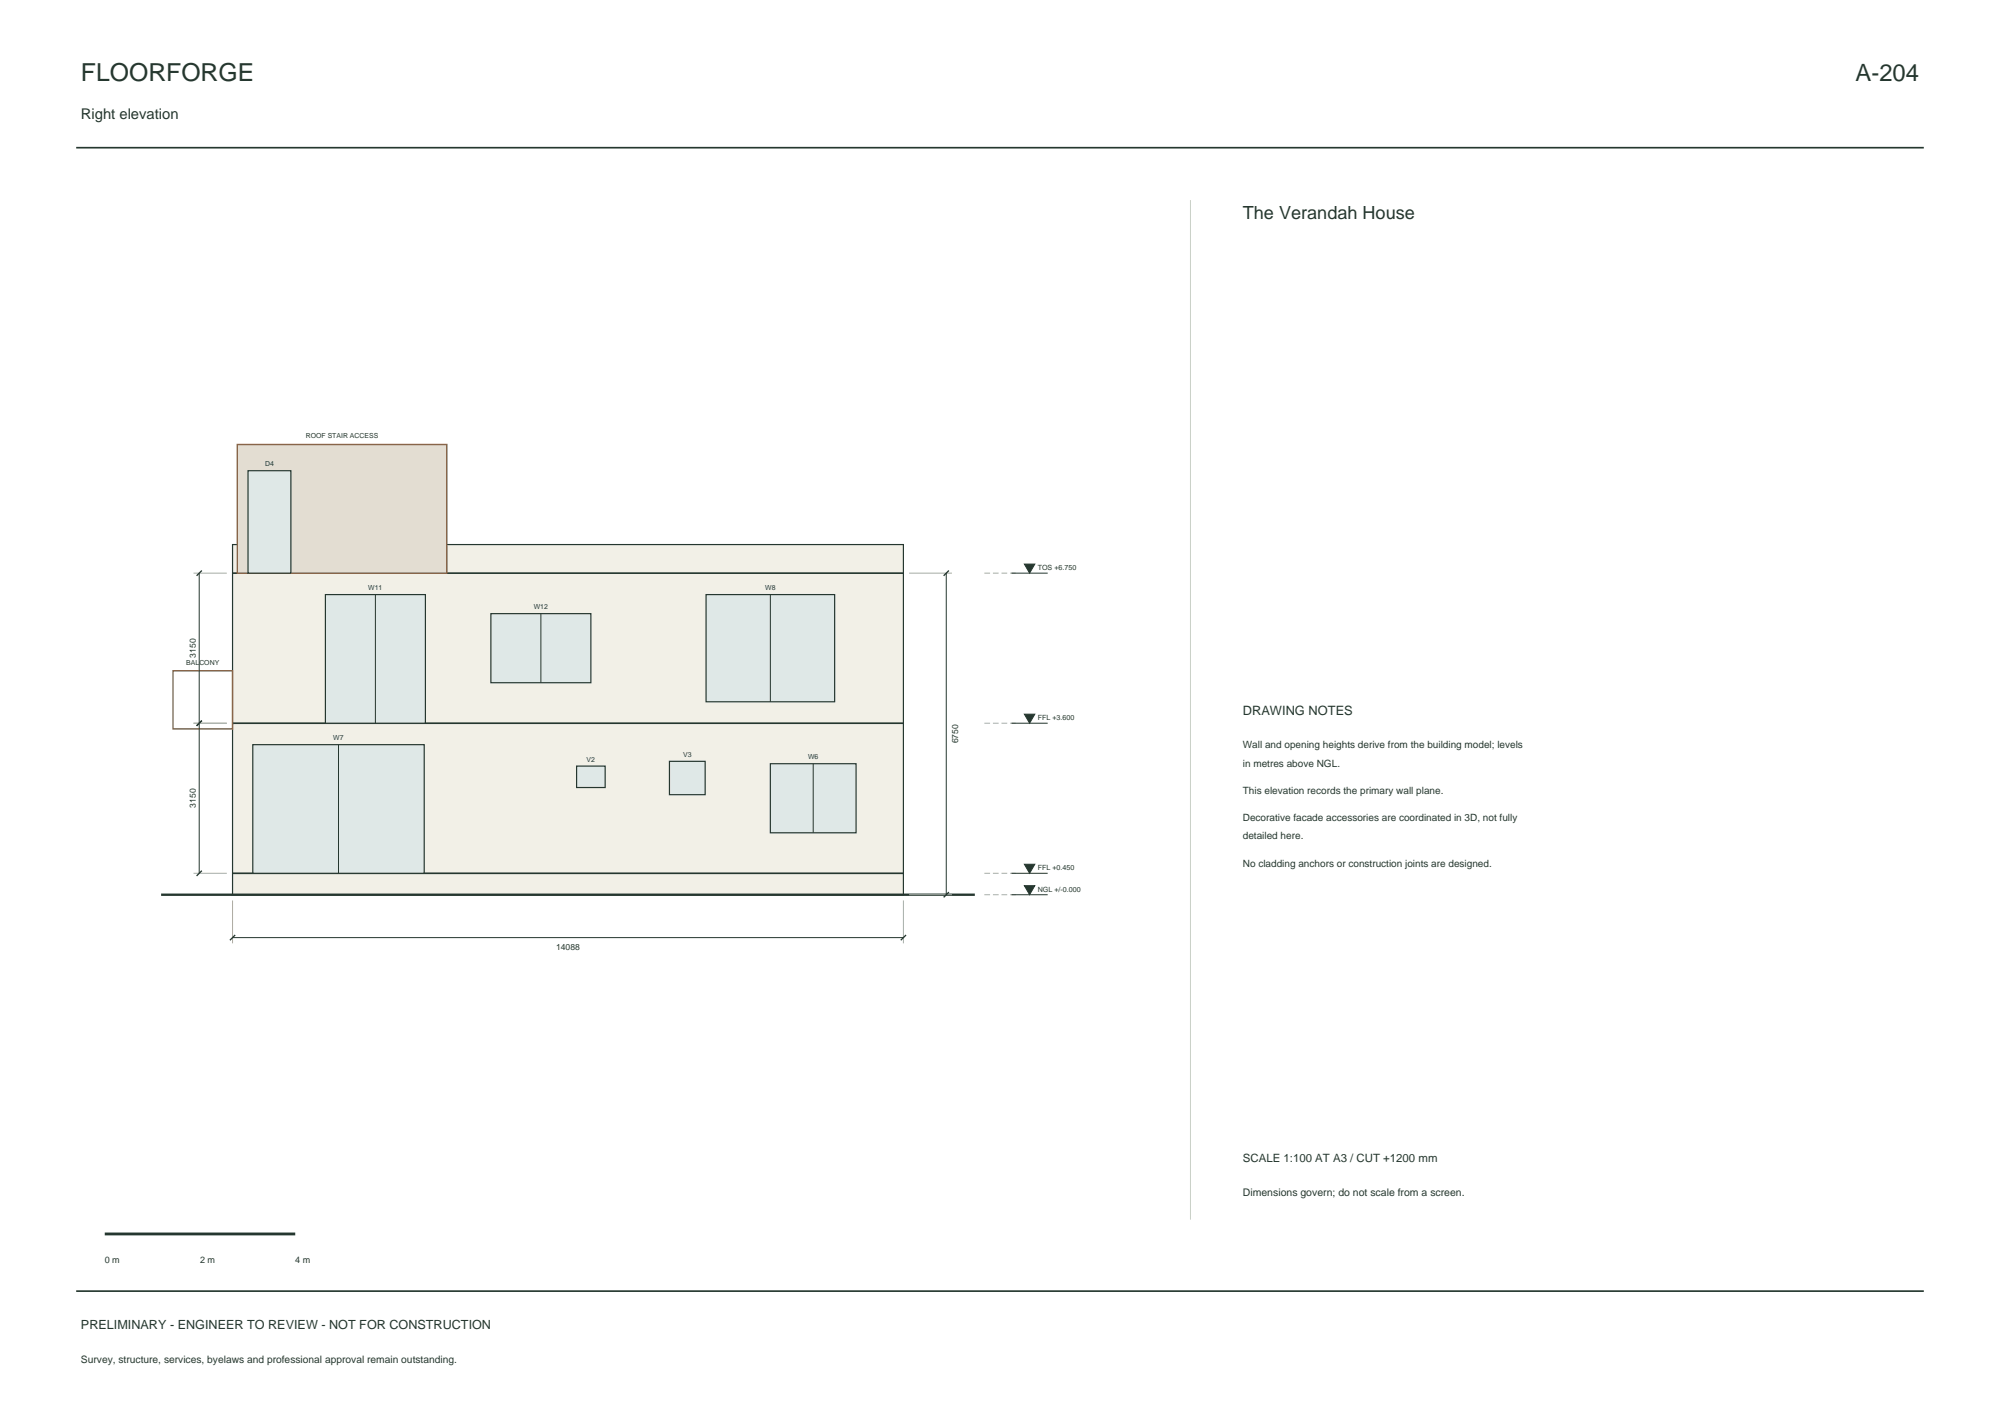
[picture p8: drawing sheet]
<svg xmlns="http://www.w3.org/2000/svg" width="420mm" height="297mm" viewBox="0 0 420 297" stroke-linecap="round" stroke-linejoin="round" font-family="sans-serif">
<defs><g id="words">
<text font-size="5.2" fill="#25372f" x="17" y="17">FLOORFORGE</text>
<text font-size="5" fill="#25372f" x="389.7" y="17">A-204</text>
<text font-size="3.8" fill="#25372f" x="261" y="46">The Verandah House</text>
<text font-size="3.1" fill="#25372f" x="17" y="25">Right elevation</text>
<text font-size="2.7" fill="#25372f" x="261" y="150">DRAWING NOTES</text>
<text font-size="2.6" fill="#25372f" x="17" y="279">PRELIMINARY - ENGINEER TO REVIEW - NOT FOR CONSTRUCTION</text>
<text font-size="2.4" fill="#25372f" x="261" y="244">SCALE 1:100 AT A3 / CUT +1200 mm</text>
<text font-size="2.2" fill="#25372f" x="261" y="251">Dimensions govern; do not scale from a screen.</text>
<g font-size="2.1" fill="#25372f">
<text x="261" y="157">Wall and opening heights derive from the building model; levels</text>
<text x="261" y="160.9">in metres above NGL.</text>
<text x="261" y="166.6">This elevation records the primary wall plane.</text>
<text x="261" y="172.3">Decorative facade accessories are coordinated in 3D, not fully</text>
<text x="261" y="176.2">detailed here.</text>
<text x="261" y="181.9">No cladding anchors or construction joints are designed.</text>
<text x="17" y="286">Survey, structure, services, byelaws and professional approval remain outstanding.</text>
</g>
<g font-size="1.9" fill="#25372f">
<text x="22" y="265">0 m</text>
<text x="42" y="265">2 m</text>
<text x="62" y="265">4 m</text>
</g>
<g font-size="1.8" fill="#25372f">
<text x="41.1" y="138.1" transform="rotate(-90 41.1 138.1)">3150</text>
<text x="201.2" y="156.1" transform="rotate(-90 201.2 156.1)">6750</text>
<text x="41.1" y="169.6" transform="rotate(-90 41.1 169.6)">3150</text>
<text x="116.8" y="199.3">14088</text>
</g>
<g font-size="1.5" fill="#25372f">
<text x="217.9" y="119.7">TOS +6.750</text>
<text x="217.9" y="151.2">FFL +3.600</text>
<text x="217.9" y="182.7">FFL +0.450</text>
<text x="217.9" y="187.2">NGL +/-0.000</text>
</g>
<g font-size="1.4" fill="#25372f">
<text x="64.2" y="92">ROOF STAIR ACCESS</text>
<text x="55.7" y="97.9">D4</text>
<text x="77.3" y="123.9">W11</text>
<text x="160.7" y="123.9">W8</text>
<text x="112.1" y="127.9">W12</text>
<text x="39.1" y="139.5">BALCONY</text>
<text x="70" y="155.4">W7</text>
<text x="123.2" y="159.9">V2</text>
<text x="143.4" y="158.9">V3</text>
<text x="169.7" y="159.4">W6</text>
</g>
</g></defs>
<path d="M16 31h388M16 271h388" fill="none" stroke="#25372f" stroke-width=".35"/>
<path d="M48.8 114.3h140.9v73.5h-140.9z" fill-rule="evenodd" fill="#f2f0e7" stroke="#25372f" stroke-width=".25"/>
<path d="M33.8 187.8h170.9" fill="none" stroke="#25372f" stroke-width=".5"/>
<path d="M48.8 120.3h140.9M48.8 151.8h140.9M48.8 183.3h140.9" fill="none" stroke="#25372f" stroke-width=".35"/>
<path d="M49.8 93.3h44v27h-44z" fill-rule="evenodd" fill="#e3ddd2" stroke="#9e653f" stroke-width=".3"/>
<path d="M53.1 156.3h36v27h-36z" fill-rule="evenodd" fill="#dfe8e7" stroke="#25372f" stroke-width=".25"/>
<path d="M71.1 156.3v27" fill="none" stroke="#25372f" stroke-width=".21"/>
<g fill="#dfe8e7" stroke="#25372f" stroke-width=".25">
<path d="M121.1 160.8h6v4.5h-6z" fill-rule="evenodd"/>
<path d="M140.6 159.8h7.5v7h-7.5z" fill-rule="evenodd"/>
<path d="M161.8 160.3h18v14.5h-18z" fill-rule="evenodd"/>
</g>
<path d="M170.8 160.3v14.5" fill="none" stroke="#25372f" stroke-width=".21"/>
<path d="M68.3 124.8h21v27h-21z" fill-rule="evenodd" fill="#dfe8e7" stroke="#25372f" stroke-width=".25"/>
<path d="M78.8 124.8v27" fill="none" stroke="#25372f" stroke-width=".21"/>
<path d="M103.1 128.8h21v14.5h-21z" fill-rule="evenodd" fill="#dfe8e7" stroke="#25372f" stroke-width=".25"/>
<path d="M113.6 128.8v14.5" fill="none" stroke="#25372f" stroke-width=".21"/>
<path d="M148.3 124.8h27v22.5h-27z" fill-rule="evenodd" fill="#dfe8e7" stroke="#25372f" stroke-width=".25"/>
<path d="M161.8 124.8v22.5" fill="none" stroke="#25372f" stroke-width=".21"/>
<path d="M52.1 98.8h9v21.5h-9z" fill-rule="evenodd" fill="#dfe8e7" stroke="#25372f" stroke-width=".25"/>
<path d="M36.3 140.8h12.5v12.2h-12.5z" fill="none" stroke="#9e653f" stroke-width=".3"/>
<path d="M40.6 120.3h7M190.9 120.3h9M40.6 151.8h7M40.6 183.3h7M48.8 189v9M189.7 189v9M190.9 187.8h9" fill="none" stroke="#a8afa4" stroke-width=".21"/>
<path d="M41.8 120.3v63M198.7 120.3v67.5M212.4 120.3h7.6M212.4 151.8h7.6M48.8 196.8h140.9M212.4 187.8h7.6M212.4 183.3h7.6" fill="none" stroke="#25372f" stroke-width=".21"/>
<path d="M42.4 119.8l-1.1 1.1M199.3 119.8l-1.1 1.1M42.4 151.3l-1.1 1.1M42.4 182.7l-1.1 1.1M49.4 196.2l-1.1 1.2M190.3 196.2l-1.1 1.2M199.3 187.2l-1.1 1.1" fill="none" stroke="#25372f" stroke-width=".28"/>
<path d="M206.7 120.3h7M206.7 151.8h7M206.7 187.8h7M206.7 183.3h7" fill="none" stroke="#a8afa4" stroke-width=".21" stroke-dasharray="1.2 .6" stroke-linecap="butt"/>
<g fill="#25372f" stroke="#25372f" stroke-width=".21">
<path d="M215.1 185.9h2.2l-1.1 1.9z"/>
<path d="M215.1 181.4h2.2l-1.1 1.9z"/>
<path d="M215.1 149.9h2.2l-1.1 1.9z"/>
<path d="M215.1 118.4h2.2l-1.1 1.9z"/>
</g>
<path d="M250 42v214" fill="none" stroke="#c9d0c7" stroke-width=".21"/>
<path d="M22 259h40" fill="none" stroke="#25372f" stroke-width=".6"/>
<use href="#words"/>
</svg>
